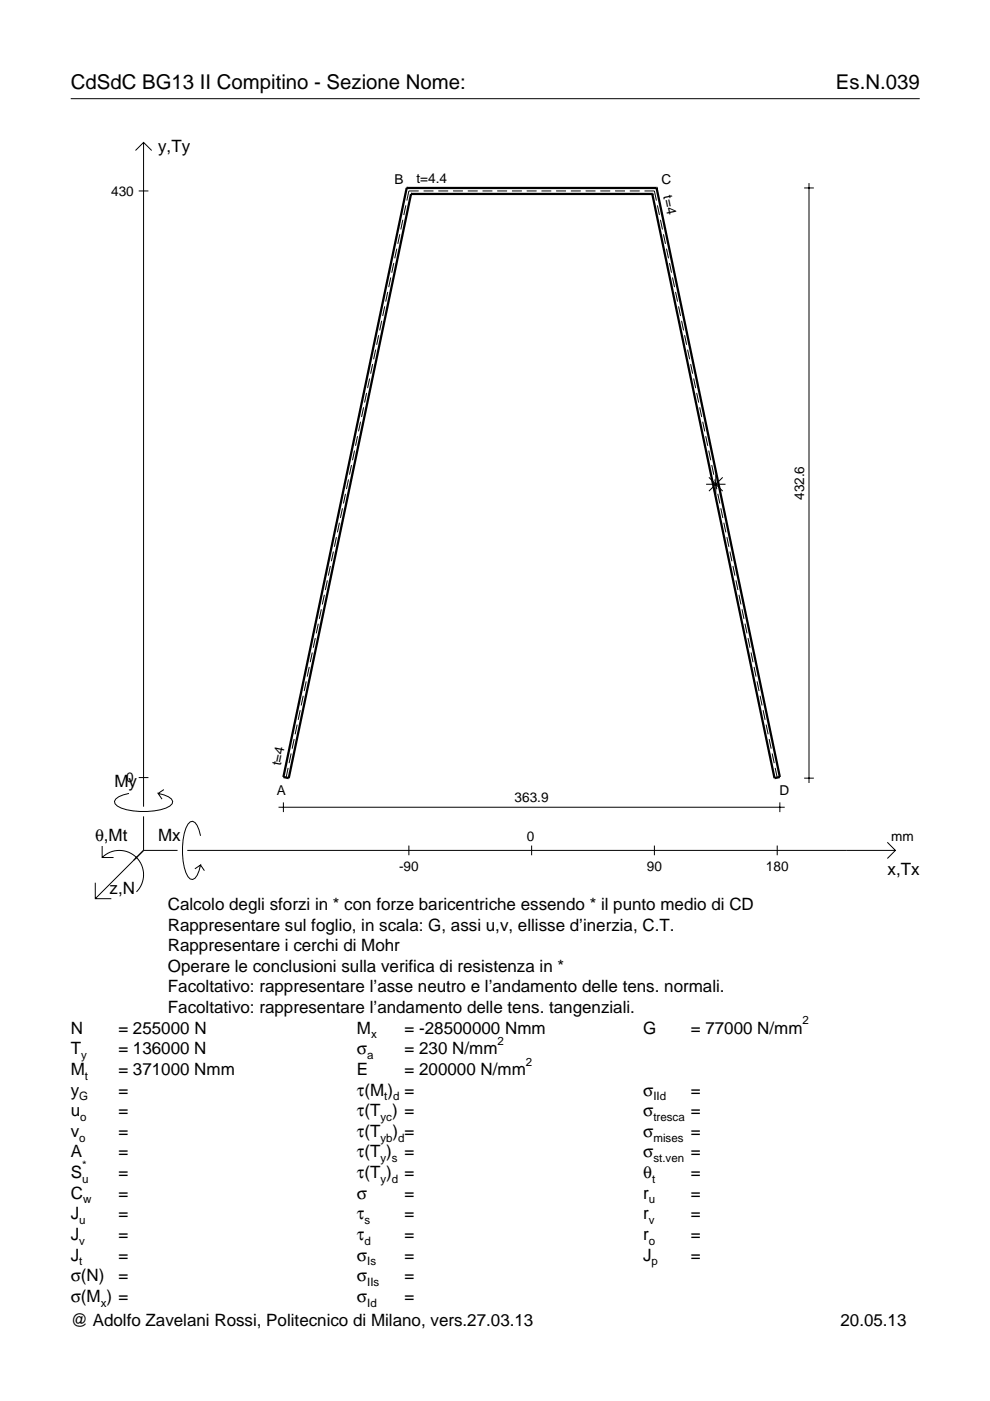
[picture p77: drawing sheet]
<svg xmlns="http://www.w3.org/2000/svg" width="210mm" height="297mm" viewBox="0 0 210 297" stroke-linecap="round" stroke-linejoin="round" font-family="sans-serif">
<defs><g id="words">
<g font-size="4.3">
<text x="15" y="18.9">CdSdC BG13 II Compitino - Sezione Nome:</text>
<text x="177.2" y="18.9">Es.N.039</text>
</g>
<g font-size="3.6">
<text x="33.5" y="32.3">y,Ty</text>
<text x="24.3" y="166.9">My</text>
<text x="20.1" y="178.2">θ,Mt</text>
<text x="33.5" y="178.2">Mx</text>
<text x="188.2" y="185.5">x,Tx</text>
<text x="23.2" y="189.6">z,N</text>
<text x="35.6" y="192.9">Calcolo degli sforzi in * con forze baricentriche essendo * il punto medio di CD</text>
<text x="35.6" y="197.3">Rappresentare sul foglio, in scala: G, assi u,v, ellisse d’inerzia, C.T.</text>
<text x="35.6" y="201.7">Rappresentare i cerchi di Mohr</text>
<text x="35.6" y="206">Operare le conclusioni sulla verifica di resistenza in *</text>
<text x="35.6" y="210.4">Facoltativo: rappresentare l’asse neutro e l’andamento delle tens. normali.</text>
<text x="35.6" y="214.8">Facoltativo: rappresentare l’andamento delle tens. tangenziali.</text>
<text x="15" y="219.2">N</text>
<text x="25.1" y="219.2">= 255000 N</text>
<text x="75.7" y="219.2">M</text>
<text x="85.8" y="219.2">= -28500000 Nmm</text>
<text x="136.4" y="219.2">G</text>
<text x="146.5" y="219.2">= 77000 N/mm</text>
<text x="15" y="227.9">M</text>
<text x="15" y="223.5">T</text>
<text x="25.1" y="223.5">= 136000 N</text>
<text x="25.1" y="227.9">= 371000 Nmm</text>
<text x="75.7" y="223.5">σ</text>
<text x="75.7" y="227.9">E</text>
<text x="85.8" y="223.5">= 230 N/mm</text>
<text x="85.8" y="227.9">= 200000 N/mm</text>
<text x="15" y="232.3">y</text>
<text x="25.1" y="232.3">=</text>
<text x="75.7" y="232.3">τ(M ) =</text>
<text x="136.4" y="232.3">σ</text>
<text x="146.5" y="232.3">=</text>
<text x="15" y="236.7">u</text>
<text x="25.1" y="236.7">=</text>
<text x="75.7" y="236.7">τ(T ) =</text>
<text x="136.4" y="236.7">σ</text>
<text x="146.5" y="236.7">=</text>
<text x="15" y="241">v</text>
<text x="15" y="245.4">A</text>
<text x="25.1" y="241">=</text>
<text x="25.1" y="245.4">=</text>
<text x="75.7" y="245.4">τ(T )</text>
<text x="75.7" y="241">τ(T</text>
<text x="83.3" y="241">) =</text>
<text x="85.8" y="245.4">=</text>
<text x="136.4" y="241">σ</text>
<text x="136.4" y="245.4">σ</text>
<text x="146.5" y="241">=</text>
<text x="146.5" y="245.4">=</text>
<text x="15" y="249.8">S</text>
<text x="25.1" y="249.8">=</text>
<text x="75.7" y="249.8">τ(T )</text>
<text x="85.8" y="249.8">=</text>
<text x="136.4" y="249.8">θ</text>
<text x="146.5" y="249.8">=</text>
<text x="15" y="254.2">C</text>
<text x="25.1" y="254.2">=</text>
<text x="75.7" y="254.2">σ</text>
<text x="85.8" y="254.2">=</text>
<text x="136.4" y="254.2">r</text>
<text x="146.5" y="254.2">=</text>
<text x="15" y="258.5">J</text>
<text x="15" y="262.9">J</text>
<text x="25.1" y="258.5">=</text>
<text x="25.1" y="262.9">=</text>
<text x="75.7" y="258.5">τ</text>
<text x="75.7" y="262.9">τ</text>
<text x="85.8" y="258.5">=</text>
<text x="85.8" y="262.9">=</text>
<text x="136.4" y="258.5">r</text>
<text x="136.4" y="262.9">r</text>
<text x="146.5" y="258.5">=</text>
<text x="146.5" y="262.9">=</text>
<text x="15" y="267.3">J</text>
<text x="25.1" y="267.3">=</text>
<text x="75.7" y="267.3">σ</text>
<text x="85.8" y="267.3">=</text>
<text x="136.4" y="267.3">J</text>
<text x="146.5" y="267.3">=</text>
<text x="15" y="271.7">σ(N)</text>
<text x="25.1" y="271.7">=</text>
<text x="75.7" y="271.7">σ</text>
<text x="85.8" y="271.7">=</text>
<text x="15" y="281.2">@ Adolfo Zavelani Rossi, Politecnico di Milano, vers.27.03.13</text>
<text x="15" y="276">σ(M ) =</text>
<text x="75.7" y="276">σ</text>
<text x="85.8" y="276">=</text>
<text x="178.2" y="281.2">20.05.13</text>
</g>
<g font-size="2.9">
<text x="23.6" y="41.5">430</text>
<text x="83.7" y="39.1">B</text>
<text x="88.3" y="38.8">t=4.4</text>
<text x="140.3" y="39.1">C</text>
<text x="140.6" y="41.7" transform="rotate(78 140.6 41.7)">t=4</text>
<text x="170.5" y="106" transform="rotate(-90 170.5 106)">432.6</text>
<text x="26.8" y="165.9">0</text>
<text x="59.5" y="162.5" transform="rotate(-78 59.5 162.5)">t=4</text>
<text x="58.7" y="168.7">A</text>
<text x="109.1" y="170.1">363.9</text>
<text x="165.2" y="168.7">D</text>
<text x="111.7" y="178.2">0</text>
<text x="189" y="178.2">mm</text>
<text x="84.6" y="184.7">-90</text>
<text x="137.1" y="184.7">90</text>
<text x="162.4" y="184.7">180</text>
</g>
<g font-size="2.4">
<text x="78.7" y="220.2">x</text>
<text x="105.5" y="221.5">2</text>
<text x="170.2" y="217.2">2</text>
<text x="17.2" y="224.5">y</text>
<text x="77.9" y="224.5">a</text>
<text x="111.5" y="225.9">2</text>
<text x="16.8" y="233.3">G</text>
<text x="18" y="228.9">t</text>
<text x="81.5" y="233.3">t d</text>
<text x="138.5" y="233.3">IId</text>
<text x="17" y="237.7">o</text>
<text x="80.7" y="237.7">yc</text>
<text x="138.5" y="237.7">tresca</text>
<text x="16.8" y="242">o</text>
<text x="80.7" y="242">yb d</text>
<text x="138.5" y="242">mises</text>
<text x="17.4" y="250.8">u</text>
<text x="17.4" y="247.8">*</text>
<text x="80.7" y="246.4">y s</text>
<text x="80.7" y="250.8">y d</text>
<text x="138.2" y="250.8">t</text>
<text x="138.5" y="246.4">st.ven</text>
<text x="17.6" y="255.2">w</text>
<text x="137.6" y="255.2">u</text>
<text x="16.8" y="259.5">u</text>
<text x="16.8" y="263.9">v</text>
<text x="77.3" y="259.5">s</text>
<text x="77.3" y="263.9">d</text>
<text x="137.6" y="259.5">v</text>
<text x="137.6" y="263.9">o</text>
<text x="16.8" y="268.3">t</text>
<text x="77.9" y="268.3">Is</text>
<text x="138.2" y="268.3">p</text>
<text x="77.9" y="272.7">IIs</text>
<text x="21.4" y="277">x</text>
<text x="77.9" y="277">Id</text>
</g>
</g></defs>
<g fill="none" stroke="#000" stroke-width=".21">
<path d="M15 20.9h180M28.7 31.9l1.7-1.7 1.8 1.7M30.4 30.2v140.8M170.5 39.9h2.1M171.5 38.8v127.2M29.4 40.5h2.1M82.8 58.8l-.4 2.1M83.5 55.8l-.4 2M84.1 52.7l-.4 2.1M84.8 49.7l-.5 2M85.4 46.6l-.4 2.1M86 43.5l-.4 2.1"/>
<path d="M88.8 40.5h-2.1l-.4 2M89.8 40.5h2.1M92.9 40.5h2.1M96.1 40.5h2M99.2 40.5h2.1M102.3 40.5h2.1M105.4 40.5h2.1M108.5 40.5h2.1M111.7 40.5h2.1M114.8 40.5h2.1M117.9 40.5h2.1M121 40.5h2.1"/>
<path d="M124.2 40.5h2.1M127.3 40.5h2.1M130.4 40.5h2.1M133.5 40.5h2.1M136.7 40.5h2l.5 2M139.4 43.5l.4 2.1M140 46.6l.5 2.1M140.7 49.7l.4 2M141.3 52.7l.4 2.1M141.9 55.8l.5 2M142.6 58.8l.4 2.1M79 77.2l-.4 2"/>
<path d="M79.6 74.1l-.4 2.1M80.3 71.1l-.4 2M80.9 68l-.4 2.1M81.6 65l-.5 2M82.2 61.9l-.4 2M143.2 61.9l.5 2M143.9 65l.4 2M144.5 68l.4 2.1M145.1 71.1l.5 2M145.8 74.1l.4 2.1M146.4 77.2l.5 2M74.5 98.6l-.4 2"/>
<path d="M75.2 95.5l-.5 2.1M75.8 92.5l-.4 2M76.4 89.4l-.4 2.1M77.1 86.4l-.4 2M77.7 83.3l-.4 2.1M78.4 80.2l-.5 2.1M147.1 80.2l.4 2.1M147.7 83.3l.4 2.1M148.3 86.4l.5 2M149 89.4l.4 2.1M149.6 92.5l.5 2M150.3 95.5l.4 2.1"/>
<path d="M150.9 98.6l.4 2M70 120l-.4 2M70.7 116.9l-.4 2.1M71.3 113.9l-.4 2M72 110.8l-.5 2.1M72.6 107.8l-.4 2M73.2 104.7l-.4 2.1M73.9 101.7l-.4 2M149.7 102.7h4.1M150.3 101.2l2.9 2.9M151.5 101.7l.5 2M151.8 100.6v4.1"/>
<path d="M152.2 104.7l.4 2.1M152.8 107.8l.5 2M153.2 101.2l-2.9 2.9M153.5 110.8l.4 2.1M154.1 113.9l.4 2M154.8 116.9l.4 2.1M155.4 120l.4 2M66.2 138.3l-.4 2.1M66.8 135.3l-.4 2M67.5 132.2l-.4 2.1M68.1 129.2l-.4 2M68.8 126.1l-.5 2.1"/>
<path d="M69.4 123.1l-.4 2M156 123.1l.5 2M156.7 126.1l.4 2.1M157.3 129.2l.4 2M158 132.2l.4 2.1M158.6 135.3l.4 2M159.2 138.3l.5 2.1M61.7 159.8l-.4 2M62.4 156.7l-.5 2M63 153.6l-.4 2.1M63.6 150.6l-.4 2M64.3 147.5l-.4 2.1"/>
<path d="M64.9 144.5l-.4 2M65.6 141.4l-.5 2.1M159.9 141.4l.4 2.1M160.5 144.5l.4 2M161.2 147.5l.4 2.1M161.8 150.6l.4 2M162.4 153.6l.5 2.1M163.1 156.7l.4 2M163.7 159.8l.4 2M21.7 179.4v2.4h2.4M27.3 168.2a3.6 3.6 0 0 0-3 1.7l.1 .5a5.6 5.6 0 0 0 3.8 1.5 13.4 13.4 0 0 0 7.8-1l.5-.5 .1-.5a3.6 3.6 0 0 0-3.1-1.7l.8 1.2M29.4 164.9h2.1"/>
<path d="M30.4 173.1v7.2M34.7 167.4l-1.2 .8M42.5 177.2a3.6 3.6 0 0 0-1.7-3.1l-.5 .2a5.7 5.7 0 0 0-1.5 3.7 13.3 13.3 0 0 0 1 7.9l.5 .5 .5 .1a3.6 3.6 0 0 0 1.7-3.1l-1.2 .8M59.1 171.2h107.3M60.1 170.1v2.1M61.1 162.8l-.4 2.1M86.7 179.3v2M112.7 179.3v2M138.7 179.3v2M164.4 162.8l.4 2.1M164.8 179.3v2M165.3 170.1v2.1"/>
<path d="M170.5 165h2.1M188.1 178.6l1.7 1.7-1.7 1.7M20.2 187.2v3.3h3.4M21.7 181.8a5.1 5.1 0 0 1 7.2 0 5.1 5.1 0 0 1 0 7.3M30.4 180.3l-10.2 10.2M30.4 180.3h7.2M39.7 180.3h150.1M42.5 183.4l.8 1.2"/>
</g>
<path d="M86.2 39.9h.1M86.2 39.9l-26.1 124.8 1.1 .3 25.9-123.9M86.2 39.9h53M139.2 39.9h.1M139.2 39.9l26.1 124.8-1.1 .3-25.9-123.9M87.1 41.1h.1M87.1 41.1h51.2M138.3 41.1h.1" fill="none" stroke="#000" stroke-width=".48"/>
<use href="#words"/>
</svg>
